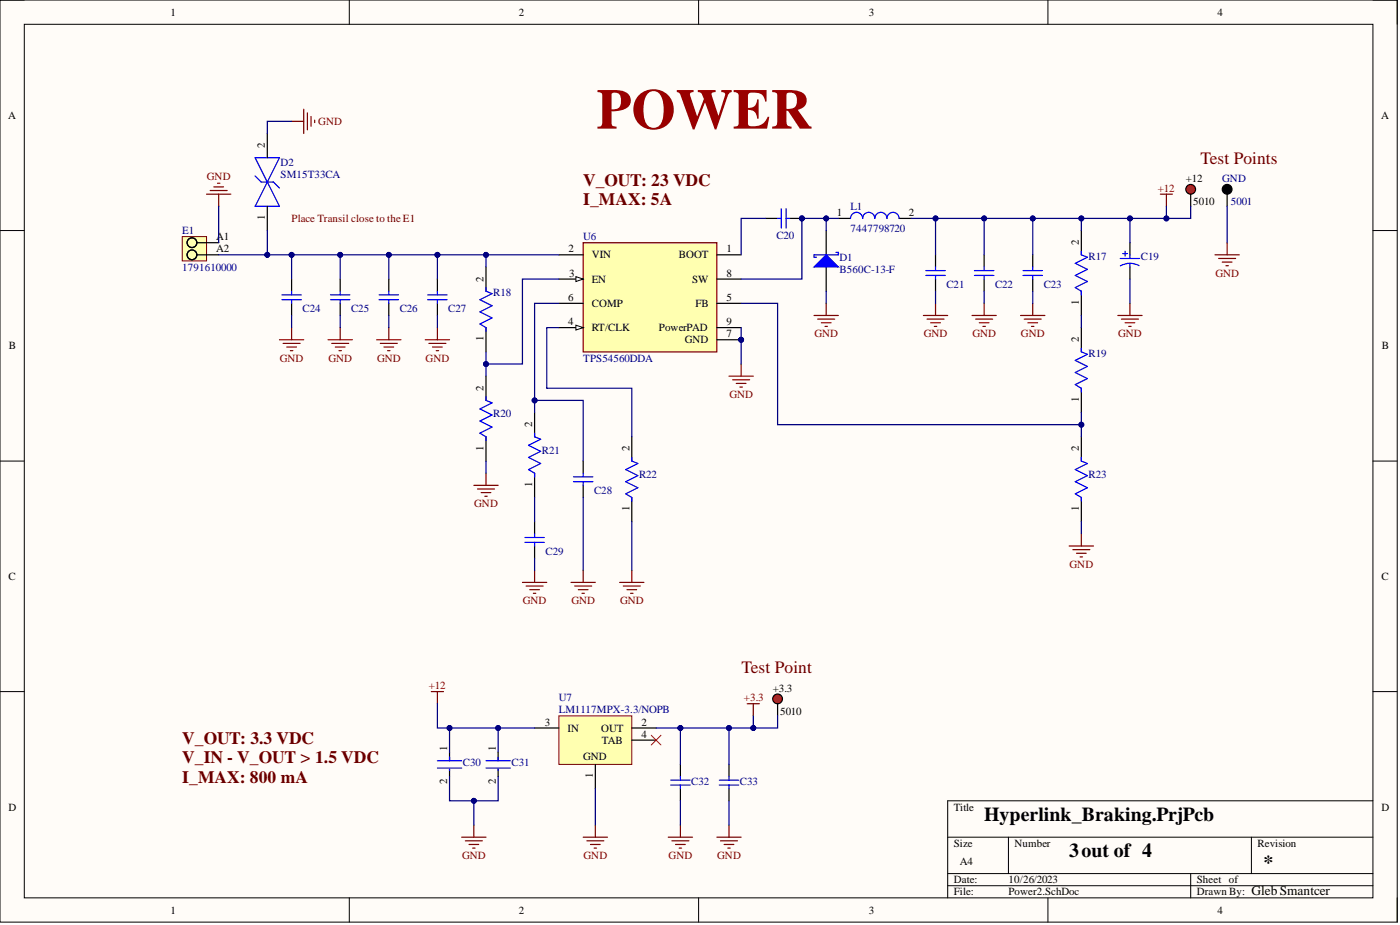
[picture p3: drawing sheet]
<svg xmlns="http://www.w3.org/2000/svg" width="292mm" height="193mm" viewBox="0 0 292 193" stroke-linecap="round" stroke-linejoin="round" font-family="sans-serif">
<defs><g id="words">
<text font-size="11.9" fill="#900" x="124.5" y="26.8">POWER</text>
<g font-size="4.1">
<text x="205.3" y="171.2">Hyperlink_Braking.PrjPcb</text>
<text x="223.1" y="178.8">3out of 4</text>
<text x="263.6" y="181.3">*</text>
</g>
<g font-size="3.6" fill="#600">
<text x="250.5" y="34.2">Test Points</text>
<text x="121.7" y="38.7">V_OUT: 23 VDC</text>
<text x="121.7" y="42.8">I_MAX: 5A</text>
<text x="154.7" y="140.5">Test Point</text>
<text x="38" y="155.2">V_OUT: 3.3 VDC</text>
<text x="38" y="159.2">V_IN - V_OUT &gt; 1.5 VDC</text>
<text x="38" y="163.3">I_MAX: 800 mA</text>
</g>
<text font-size="2.8" x="261.1" y="186.7">GlebSmantcer</text>
<g font-size="2.3">
<text x="35.6" y="3.3">1</text>
<text x="108.2" y="3.3">2</text>
<text x="181.3" y="3.3">3</text>
<text x="254" y="3.3">4</text>
<text x="1.7" y="24.8">A</text>
<text x="288.1" y="24.8">A</text>
<text x="55.3" y="30.9" transform="rotate(-90 55.3 30.9)">2</text>
<text x="247.4" y="38">+12</text>
<text x="55.3" y="45.9" transform="rotate(-90 55.3 45.9)">1</text>
<text x="174.6" y="45.1">1</text>
<text x="189.6" y="45.1">2</text>
<text x="248.9" y="42.8">5010</text>
<text x="45.1" y="50.1">A1</text>
<text x="45.1" y="52.7">A2</text>
<text x="118.6" y="52.7">2</text>
<text x="123.5" y="53.9">VIN</text>
<text x="141.6" y="53.9">BOOT</text>
<text x="151.6" y="52.7">1</text>
<text x="225.1" y="51.1" transform="rotate(-90 225.1 51.1)">2</text>
<text x="100.9" y="58.7" transform="rotate(-90 100.9 58.7)">2</text>
<text x="118.7" y="57.7">3</text>
<text x="123.5" y="59">EN</text>
<text x="144.4" y="59">SW</text>
<text x="151.6" y="57.7">8</text>
<text x="118.6" y="62.8">6</text>
<text x="123.5" y="64">COMP</text>
<text x="145.1" y="64">FB</text>
<text x="151.6" y="62.8">5</text>
<text x="225.1" y="63.6" transform="rotate(-90 225.1 63.6)">1</text>
<text x="100.9" y="71.2" transform="rotate(-90 100.9 71.2)">1</text>
<text x="118.6" y="67.8">4</text>
<text x="123.5" y="69.1">RT/CLK</text>
<text x="137.5" y="69.1">PowerPAD</text>
<text x="142.9" y="71.6">GND</text>
<text x="151.6" y="70.4">7</text>
<text x="151.6" y="67.8">9</text>
<text x="225.1" y="71.4" transform="rotate(-90 225.1 71.4)">2</text>
<text x="1.9" y="72.9">B</text>
<text x="288.3" y="72.9">B</text>
<text x="100.9" y="81.5" transform="rotate(-90 100.9 81.5)">2</text>
<text x="225.1" y="83.9" transform="rotate(-90 225.1 83.9)">1</text>
<text x="111" y="89.1" transform="rotate(-90 111 89.1)">2</text>
<text x="100.9" y="94" transform="rotate(-90 100.9 94)">1</text>
<text x="131.3" y="94.2" transform="rotate(-90 131.3 94.2)">2</text>
<text x="225.1" y="94.2" transform="rotate(-90 225.1 94.2)">2</text>
<text x="111" y="101.6" transform="rotate(-90 111 101.6)">1</text>
<text x="131.3" y="106.7" transform="rotate(-90 131.3 106.7)">1</text>
<text x="225.1" y="106.7" transform="rotate(-90 225.1 106.7)">1</text>
<text x="1.8" y="121">C</text>
<text x="288.2" y="121">C</text>
<text x="161.2" y="144.3">+3.3</text>
<text x="162.7" y="149.1">5010</text>
<text x="113.7" y="151.4">3</text>
<text x="118.4" y="152.6">IN</text>
<text x="125.4" y="152.6">OUT</text>
<text x="125.6" y="155.2">TAB</text>
<text x="133.8" y="151.4">2</text>
<text x="133.8" y="153.9">4</text>
<text x="93.3" y="156.7" transform="rotate(-90 93.3 156.7)">1</text>
<text x="103.4" y="156.7" transform="rotate(-90 103.4 156.7)">1</text>
<text x="121.7" y="158.5">GND</text>
<text x="93.3" y="163.5" transform="rotate(-90 93.3 163.5)">2</text>
<text x="103.4" y="163.5" transform="rotate(-90 103.4 163.5)">2</text>
<text x="123.7" y="162.3" transform="rotate(-90 123.7 162.3)">1</text>
<text x="1.8" y="169.1">D</text>
<text x="199" y="169.1">Title</text>
<text x="288.2" y="169.1">D</text>
<text x="199" y="176.7">Size</text>
<text x="211.7" y="176.7">Number</text>
<text x="262.4" y="176.7">Revision</text>
<text x="199" y="184.3">Date:</text>
<text x="200.3" y="180.5">A4</text>
<text x="210.4" y="184.3">10/26/2023</text>
<text x="249.7" y="184.3">Sheet of</text>
<text x="35.6" y="190.6">1</text>
<text x="108.2" y="190.6">2</text>
<text x="181.3" y="190.6">3</text>
<text x="199" y="186.8">File:</text>
<text x="210.4" y="186.8">Power2.SchDoc</text>
<text x="249.7" y="186.8">Drawn By:</text>
<text x="254" y="190.6">4</text>
</g>
<g font-size="2.3" fill="#800000">
<text x="66.4" y="26.1">GND</text>
<text x="43.2" y="37.5">GND</text>
<text x="241.6" y="40">+12</text>
<text x="253.6" y="57.7">GND</text>
<text x="169.9" y="70.4">GND</text>
<text x="192.7" y="70.4">GND</text>
<text x="202.9" y="70.4">GND</text>
<text x="213" y="70.4">GND</text>
<text x="233.3" y="70.4">GND</text>
<text x="58.4" y="75.4">GND</text>
<text x="68.5" y="75.4">GND</text>
<text x="78.7" y="75.4">GND</text>
<text x="88.8" y="75.4">GND</text>
<text x="152.2" y="83">GND</text>
<text x="98.9" y="105.8">GND</text>
<text x="223.2" y="118.5">GND</text>
<text x="109.1" y="126.1">GND</text>
<text x="119.2" y="126.1">GND</text>
<text x="129.4" y="126.1">GND</text>
<text x="89.5" y="143.8">+12</text>
<text x="155.2" y="146.3">+3.3</text>
<text x="96.4" y="179.2">GND</text>
<text x="121.8" y="179.2">GND</text>
<text x="139.5" y="179.2">GND</text>
<text x="149.6" y="179.2">GND</text>
</g>
<g font-size="2.3" fill="#000080">
<text x="58.6" y="34.7">D2</text>
<text x="58.6" y="37.2">SM15T33CA</text>
<text x="255" y="38">GND</text>
<text x="177.4" y="43.8">L1</text>
<text x="256.8" y="42.8">5001</text>
<text x="38" y="48.9">E1</text>
<text x="121.7" y="50.1">U6</text>
<text x="162" y="49.9">C20</text>
<text x="177.4" y="48.4">7447798720</text>
<text x="38" y="56.5">1791610000</text>
<text x="175.2" y="54.4">D1</text>
<text x="175.2" y="57">B560C-13-F</text>
<text x="197.5" y="60">C21</text>
<text x="207.6" y="60">C22</text>
<text x="217.8" y="60">C23</text>
<text x="227.1" y="54.2">R17</text>
<text x="238" y="54.2">C19</text>
<text x="63.1" y="65.1">C24</text>
<text x="73.3" y="65.1">C25</text>
<text x="83.4" y="65.1">C26</text>
<text x="93.5" y="65.1">C27</text>
<text x="102.9" y="61.8">R18</text>
<text x="121.7" y="75.4">TPS54560DDA</text>
<text x="227.1" y="74.4">R19</text>
<text x="102.9" y="87.1">R20</text>
<text x="113.1" y="94.7">R21</text>
<text x="133.3" y="99.7">R22</text>
<text x="227.1" y="99.7">R23</text>
<text x="124" y="103">C28</text>
<text x="113.8" y="115.7">C29</text>
<text x="116.6" y="146.3">U7</text>
<text x="116.6" y="148.8">LM1117MPX-3.3/NOPB</text>
<text x="96.6" y="159.7">C30</text>
<text x="106.7" y="159.7">C31</text>
<text x="144.2" y="163.8">C32</text>
<text x="154.4" y="163.8">C33</text>
</g>
<text font-size="2.3" fill="#600" x="60.8" y="46.3">Place Transil close to the E1</text>
</g></defs>
<path d="M0 0h291.5v192.4h-291.5z" fill-rule="evenodd" fill="#fffcf8"/>
<path d="M0 0h291.5v192.4h-291.5z" fill="none" stroke="#000" stroke-width=".21"/>
<path d="M5.1 5.1h281.4v182.2h-281.4z" fill-rule="evenodd" fill="#fffcf8"/>
<g fill="none" stroke="#000" stroke-width=".21">
<path d="M0 0h5.1M5.1 5.1h281.4v182.2h-281.4zM72.9 0v5.1M145.8 0v5.1M218.6 0v5.1M286.5 0h5v5.1M0 48.1h5.1M286.5 48.1h5M0 96.2h5.1M286.5 96.2h5M0 144.3h5.1M286.5 144.3h5"/>
<path d="M197.7 174.7h88.8M210.4 174.7v7.5M261.1 174.7v7.5M286.5 167.1h-88.8v20.2M72.9 187.3v5.1M145.8 187.3v5.1M197.7 182.2h88.8M197.7 184.8h88.8M218.6 187.3v5.1M248.4 182.2v5.1M291.5 187.3v5.1"/>
</g>
<path d="M116.6 149.3h15.2v10.2h-15.2z" fill-rule="evenodd" fill="#ffffb0"/>
<path d="M116.6 149.3h15.2v10.2h-15.2z" fill="none" stroke="#800000" stroke-width=".21"/>
<path d="M111.5 151.9h5.1M124.2 159.5v5M131.8 151.9h5.1M131.8 154.4h5.1M142 159.5v2.5M152.1 159.5v2.5M142 164.5v2.6M152.1 164.5v2.6" fill="none" stroke="#000" stroke-width=".25"/>
<g fill="none" stroke="#800000" stroke-width=".25">
<path d="M155.9 146.8h2.5M157.2 146.8v2.5M96.3 174.7h5.1M97.1 175.4h3.5M97.8 176.2h2.1M98.6 176.9h.5M98.9 172.1v2.6M121.7 174.7h5M122.4 175.4h3.6M123.2 176.2h2M124 176.9h.5M124.2 172.1v2.6"/>
<path d="M139.4 174.7h5.1M140.2 175.4h3.5M140.9 176.2h2.1M141.7 176.9h.5M142 172.1v2.6M149.6 174.7h5M150.3 175.4h3.6M151.1 176.2h2M151.8 176.9h.6M152.1 172.1v2.6"/>
</g>
<path d="M135.9 153.4l2 2M137.9 153.4l-2 2" fill="none" stroke="#f00" stroke-width=".21"/>
<path d="M139.9 162.8h4.1M139.9 163.8h4.1M142 162v.8M142 163.8v.7M150.1 162.8h4M150.1 163.8h4M152.1 162v.8M152.1 163.8v.7" fill="none" stroke="#00f" stroke-width=".25"/>
<circle cx="162.2" cy="145.8" r="1.01" fill="#ee0e22"/>
<g fill="none" stroke="#000" stroke-width=".25">
<path d="M162.2 146.8v2.5"/>
<circle cx="162.2" cy="145.8" r="1.01"/>
</g>
<path d="M90 144.3h2.5M91.3 144.3v2.5" fill="none" stroke="#800000" stroke-width=".25"/>
<circle cx="154.6" cy="70.9" r=".51" fill="#000080"/>
<circle cx="154.6" cy="70.9" r=".51" fill="none" stroke="#000080" stroke-width=".21"/>
<path d="M121.7 50.6h27.9v22.8h-27.9z" fill-rule="evenodd" fill="#ffffb0"/>
<path d="M121.7 50.6h27.9v22.8h-27.9z" fill="none" stroke="#800000" stroke-width=".25"/>
<path d="M116.6 53.2h5.1M116.6 58.2h5.1M149.6 53.2h5M116.6 63.3h5.1" fill="none" stroke="#000" stroke-width=".25"/>
<path d="M120.2 57.7l1.5 .5-1.5 .5z" fill="#f8fcff"/>
<path d="M120.2 57.7l1.5 .5-1.5 .5z" fill="none" stroke="#000" stroke-width=".21"/>
<path d="M116.6 68.3h5.1M149.6 63.3h5" fill="none" stroke="#000" stroke-width=".25"/>
<path d="M120.2 67.8l1.5 .5-1.5 .6z" fill="#f8fcff"/>
<path d="M120.2 67.8l1.5 .5-1.5 .6z" fill="none" stroke="#000" stroke-width=".21"/>
<path d="M149.6 58.2h5M149.6 70.9h5" fill="none" stroke="#000" stroke-width=".25"/>
<circle cx="154.6" cy="70.9" r=".51" fill="#000080"/>
<circle cx="154.6" cy="70.9" r=".51" fill="none" stroke="#000080" stroke-width=".21"/>
<path d="M149.6 68.3h5" fill="none" stroke="#000" stroke-width=".25"/>
<g fill="none" stroke="#800000" stroke-width=".25">
<path d="M43.9 39.7h3.5M44.6 39h2M45.4 38.2h.5M43.1 40.5h5.1M45.6 40.5v2.5M58.3 70.9h5.1M59.1 71.6h3.5M59.8 72.4h2.1M60.6 73.2h.5M60.8 68.3v2.6M68.4 70.9h5.1M69.2 71.6h3.6"/>
<path d="M70 72.4h2M70.7 73.2h.5M71 68.3v2.6M78.6 70.9h5.1M79.3 71.6h3.6M80.1 72.4h2M80.9 73.2h.5M81.1 68.3v2.6M101.4 98.7v2.6M98.9 101.3h5M99.6 102h3.6M100.4 102.8h2"/>
<path d="M101.1 103.5h.6"/>
</g>
<circle cx="167.3" cy="45.6" r=".51" fill="#000080"/>
<circle cx="167.3" cy="45.6" r=".51" fill="none" stroke="#000080" stroke-width=".21"/>
<path d="M164.8 45.6h2.5" fill="none" stroke="#000" stroke-width=".25"/>
<circle cx="167.3" cy="45.6" r=".51" fill="#000080"/>
<circle cx="167.3" cy="45.6" r=".51" fill="none" stroke="#000080" stroke-width=".21"/>
<path d="M159.7 45.6h2.5M225.6 48.1v5.1M235.8 50.6v2.6M235.8 55.7v2.5M225.6 60.8v5M225.6 68.3v5.1M225.6 81v5.1" fill="none" stroke="#000" stroke-width=".25"/>
<g fill="none" stroke="#00f" stroke-width=".25">
<path d="M162.2 45.6h.8M163 43.5v4.1M164 43.5v4.1M164 45.6h.8M225.6 52.4v.8l1.3 .5-2.6 1.2 2.6 1.3-2.6 1.3 2.6 1.2-2.6 1.3 1.3 .8v.7M233.7 53.9h4.1M234.2 52.9h1M234.7 52.4v1M235.8 54.9l1.1 .2 .8 .3M235.8 54.9l-.9 .1-1.2 .5M235.8 53.2v.7M235.8 54.9v.8"/>
<path d="M225.6 72.6v.8l1.3 .5-2.6 1.3 2.6 1.2-2.6 1.3 2.6 1.3-2.6 1.2 1.3 .8v.8"/>
</g>
<g fill="none" stroke="#800000" stroke-width=".25">
<path d="M242.1 40.5h2.5M243.4 40.5v2.5M152.1 78.5h5.1M152.9 79.2h3.5M153.6 80h2M154.6 75.9v2.6M169.8 65.8h5.1M170.6 66.6h3.6M171.4 67.3h2M172.1 68.1h.5M172.4 63.3v2.5M192.7 65.8h5"/>
<path d="M193.4 66.6h3.6M194.2 67.3h2M194.9 68.1h.5M195.2 63.3v2.5M202.8 65.8h5.1M203.6 66.6h3.5M204.3 67.3h2M205.1 68.1h.5M205.3 63.3v2.5M233.2 65.8h5.1M234 66.6h3.5M234.7 67.3h2.1"/>
<path d="M235.5 68.1h.5M235.8 63.3v2.5M154.4 80.7h.5M111.5 119v2.5M121.7 119v2.5M223.1 113.9h5M223.8 114.7h3.6M224.6 115.4h2M225.4 116.2h.5M225.6 111.4v2.5M109 121.5h5.1M109.8 122.3h3.5"/>
<path d="M110.5 123h2.1M111.3 123.8h.5M119.1 121.5h5.1M119.9 122.3h3.6M120.7 123h2M121.4 123.8h.5"/>
</g>
<circle cx="248.4" cy="39.5" r="1.01" fill="#ee0e22"/>
<g fill="none" stroke="#000" stroke-width=".25">
<path d="M248.4 40.5v2.5M256 40.5v2.5"/>
<circle cx="248.4" cy="39.5" r="1.01"/>
<circle cx="256" cy="39.5" r="1.01"/>
</g>
<circle cx="256" cy="39.5" r="1.01" fill="#000"/>
<path d="M253.5 53.2h5.1M254.3 53.9h3.5M255 54.7h2M255.8 55.4h.5M256 50.6v2.6" fill="none" stroke="#800000" stroke-width=".25"/>
<path d="M38 49.4h5.1v5h-5.1z" fill-rule="evenodd" fill="#ffffb0"/>
<path d="M38 49.4h5.1v5h-5.1z" fill="none" stroke="#800000" stroke-width=".21"/>
<g fill="none" stroke="#000" stroke-width=".25">
<path d="M41.1 50.6h4.5M41.1 53.2h4.5M60.8 58.2v2.6M71 58.2v2.6M81.1 58.2v2.6M91.3 58.2v2.6M101.4 55.7v5.1M172.4 48.1v5.1M172.4 55.7v5.1M60.8 63.3v2.5M71 63.3v2.5M81.1 63.3v2.5"/>
<path d="M91.3 63.3v2.5M101.4 68.3v5.1M101.4 78.5v5M101.4 91.1v5.1M131.8 91.1v5.1M131.8 103.8v5"/>
<circle cx="40.1" cy="53.2" r="1.01"/>
<circle cx="40.1" cy="50.6" r="1.01"/>
</g>
<g fill="none" stroke="#00f" stroke-width=".25">
<path d="M101.4 60v.8l1.3 .5-2.6 1.2 2.6 1.3-2.6 1.3 2.6 1.2-2.6 1.3 1.3 .7v.8M58.8 61.5h4.1M58.8 62.5h4.1M60.8 60.8v.7M60.8 62.5v.8M69 61.5h4M69 62.5h4M71 60.8v.7M71 62.5v.8M79.1 61.5h4M79.1 62.5h4M81.1 60.8v.7"/>
<path d="M81.1 62.5v.8M89.2 61.5h4.1M89.2 62.5h4.1M91.3 60.8v.7M91.3 62.5v.8M101.4 82.8v.7l1.3 .5-2.6 1.3 2.6 1.3-2.6 1.2 2.6 1.3-2.6 1.3 1.3 .7v.8M131.8 95.4v.8l1.3 .5-2.5 1.3 2.5 1.2-2.5 1.3 2.5 1.3-2.5 1.2 1.2 .8v.7"/>
</g>
<path d="M88.7 70.9h5.1M89.5 71.6h3.5M90.2 72.4h2.1M91 73.2h.5M91.3 68.3v2.6M131.8 119v2.5M129.3 121.5h5.1M130 122.3h3.6M130.8 123h2M131.6 123.8h.5" fill="none" stroke="#800000" stroke-width=".25"/>
<path d="M169.8 55.7l2.6-2.5 2.5 2.5z" fill="#00f"/>
<g fill="none" stroke="#00f" stroke-width=".25">
<path d="M53.2 32.9h5.1l-5.1 10.1h5.1zM53.2 36.7l1.3 1.3h2.5l1.3 1.2M169.8 55.7l2.6-2.5 2.5 2.5zM174.4 52.7h.5v.5h-5.1v.5h.6M177.4 45.6a1.27 1.27 0 0 1 1.3-1.3 1.27 1.27 0 0 1 1.3 1.3 1.27 1.27 0 0 1 1.3-1.3 1.27 1.27 0 0 1 1.2 1.3 1.27 1.27 0 0 1 1.3-1.3 1.27 1.27 0 0 1 1.3 1.3 1.27 1.27 0 0 1 1.2-1.3 1.27 1.27 0 0 1 1.3 1.3M193.2 56.5h4M193.2 57.5h4M195.2 55.7v.8M195.2 57.5v.7M203.3 56.5h4.1M203.3 57.5h4.1M205.3 55.7v.8"/>
<path d="M205.3 57.5v.7M213.4 56.5h4.1M213.4 57.5h4.1M215.5 55.7v.8M215.5 57.5v.7M111.5 90.4v.7l1.3 .5-2.5 1.3 2.5 1.3-2.5 1.2 2.5 1.3-2.5 1.3 1.2 .7v.8M119.7 99.5h4M121.7 98.7v.8M225.6 95.4v.8l1.3 .5-2.6 1.3 2.6 1.2-2.6 1.3 2.6 1.3-2.6 1.2 1.3 .8v.7M109.5 112.1h4.1M109.5 113.1h4.1M111.5 111.4v.7"/>
<path d="M111.5 113.1v.8M119.7 100.5h4M121.7 100.5v.8M91.3 158.7h5M93.8 157.9v.8M101.4 158.7h5.1M103.9 157.9v.8M91.3 160.2h5M93.8 160.5v.2M101.4 160.2h5.1M103.9 160.5v.2"/>
</g>
<g fill="none" stroke="#000" stroke-width=".25">
<path d="M55.8 27.8v5.1M55.8 43v5.1M174.9 45.6h2.5M187.6 45.6h2.5M195.2 53.2v2.5M195.2 58.2v2.6M205.3 53.2v2.5M205.3 58.2v2.6M215.5 53.2v2.5M215.5 58.2v2.6M111.5 86.1v5M111.5 98.7v5.1"/>
<path d="M121.7 96.2v2.5M225.6 91.1v5.1M111.5 108.8v2.6M111.5 113.9v2.5M121.7 101.3v2.5M225.6 103.8v5M93.8 156.9v1.8M103.9 156.9v1.8M93.8 160.5v1.5M103.9 160.5v1.5"/>
</g>
<path d="M60.8 25.3h2.6M63.4 22.8v5M64.1 23.5v3.6M64.9 24.3v2M65.7 25.1v.5M212.9 65.8h5.1M213.7 66.6h3.5M214.5 67.3h2M215.2 68.1h.5M215.5 63.3v2.5" fill="none" stroke="#800000" stroke-width=".25"/>
<path d="M103.9 151.9v5" fill="none" stroke="#000080" stroke-width=".25"/>
<circle cx="103.9" cy="151.9" r=".51" fill="#000080"/>
<circle cx="103.9" cy="151.9" r=".51" fill="none" stroke="#000080" stroke-width=".21"/>
<path d="M91.3 146.8v5.1h2.5" fill="none" stroke="#000080" stroke-width=".25"/>
<circle cx="93.8" cy="151.9" r=".51" fill="#000080"/>
<circle cx="93.8" cy="151.9" r=".51" fill="none" stroke="#000080" stroke-width=".21"/>
<path d="M93.8 162v5.1h5.1v5" fill="none" stroke="#000080" stroke-width=".25"/>
<circle cx="98.9" cy="167.1" r=".51" fill="#000080"/>
<circle cx="98.9" cy="167.1" r=".51" fill="none" stroke="#000080" stroke-width=".21"/>
<path d="M103.9 162v5.1h-5" fill="none" stroke="#000080" stroke-width=".25"/>
<circle cx="98.9" cy="167.1" r=".51" fill="#000080"/>
<circle cx="98.9" cy="167.1" r=".51" fill="none" stroke="#000080" stroke-width=".21"/>
<path d="M136.9 151.9h5.1v7.6M124.2 164.5v7.6M142 167.1v5M152.1 167.1v5" fill="none" stroke="#000080" stroke-width=".25"/>
<circle cx="142" cy="151.9" r=".51" fill="#000080"/>
<circle cx="142" cy="151.9" r=".51" fill="none" stroke="#000080" stroke-width=".21"/>
<path d="M142 151.9h10.1v7.6" fill="none" stroke="#000080" stroke-width=".25"/>
<circle cx="142" cy="151.9" r=".51" fill="#000080"/>
<circle cx="142" cy="151.9" r=".51" fill="none" stroke="#000080" stroke-width=".21"/>
<circle cx="152.1" cy="151.9" r=".51" fill="#000080"/>
<circle cx="152.1" cy="151.9" r=".51" fill="none" stroke="#000080" stroke-width=".21"/>
<path d="M157.2 149.3v2.6h-5.1" fill="none" stroke="#000080" stroke-width=".25"/>
<circle cx="152.1" cy="151.9" r=".51" fill="#000080"/>
<circle cx="152.1" cy="151.9" r=".51" fill="none" stroke="#000080" stroke-width=".21"/>
<circle cx="157.2" cy="151.9" r=".51" fill="#000080"/>
<circle cx="157.2" cy="151.9" r=".51" fill="none" stroke="#000080" stroke-width=".21"/>
<path d="M162.2 149.3v2.6h-5" fill="none" stroke="#000080" stroke-width=".25"/>
<circle cx="157.2" cy="151.9" r=".51" fill="#000080"/>
<circle cx="157.2" cy="151.9" r=".51" fill="none" stroke="#000080" stroke-width=".21"/>
<path d="M60.8 53.2v5" fill="none" stroke="#000080" stroke-width=".25"/>
<circle cx="60.8" cy="53.2" r=".51" fill="#000080"/>
<circle cx="60.8" cy="53.2" r=".51" fill="none" stroke="#000080" stroke-width=".21"/>
<path d="M71 53.2v5" fill="none" stroke="#000080" stroke-width=".25"/>
<circle cx="71" cy="53.2" r=".51" fill="#000080"/>
<circle cx="71" cy="53.2" r=".51" fill="none" stroke="#000080" stroke-width=".21"/>
<path d="M116.6 58.2h-7.6v17.7h-7.6M60.8 65.8v2.5M71 65.8v2.5M101.4 96.2v2.5" fill="none" stroke="#000080" stroke-width=".25"/>
<circle cx="101.4" cy="75.9" r=".51" fill="#000080"/>
<circle cx="101.4" cy="75.9" r=".51" fill="none" stroke="#000080" stroke-width=".21"/>
<path d="M111.5 83.5h10.2v12.7" fill="none" stroke="#000080" stroke-width=".25"/>
<circle cx="111.5" cy="83.5" r=".51" fill="#000080"/>
<circle cx="111.5" cy="83.5" r=".51" fill="none" stroke="#000080" stroke-width=".21"/>
<path d="M235.8 58.2v5.1M248.4 43v2.6h-5M225.6 65.8v2.5M121.7 103.8v15.2M225.6 108.8v2.6" fill="none" stroke="#000080" stroke-width=".25"/>
<circle cx="243.4" cy="45.6" r=".51" fill="#000080"/>
<circle cx="243.4" cy="45.6" r=".51" fill="none" stroke="#000080" stroke-width=".21"/>
<path d="M81.1 53.2v5M256 43v7.6" fill="none" stroke="#000080" stroke-width=".25"/>
<circle cx="81.1" cy="53.2" r=".51" fill="#000080"/>
<circle cx="81.1" cy="53.2" r=".51" fill="none" stroke="#000080" stroke-width=".21"/>
<path d="M91.3 53.2v5M81.1 65.8v2.5" fill="none" stroke="#000080" stroke-width=".25"/>
<circle cx="91.3" cy="53.2" r=".51" fill="#000080"/>
<circle cx="91.3" cy="53.2" r=".51" fill="none" stroke="#000080" stroke-width=".21"/>
<path d="M101.4 53.2v2.5M91.3 65.8v2.5" fill="none" stroke="#000080" stroke-width=".25"/>
<circle cx="101.4" cy="53.2" r=".51" fill="#000080"/>
<circle cx="101.4" cy="53.2" r=".51" fill="none" stroke="#000080" stroke-width=".21"/>
<path d="M116.6 68.3h-2.5v12.7h17.7v10.1M154.6 68.3v7.6M131.8 108.8v10.2" fill="none" stroke="#000080" stroke-width=".25"/>
<circle cx="154.6" cy="70.9" r=".51" fill="#000080"/>
<circle cx="154.6" cy="70.9" r=".51" fill="none" stroke="#000080" stroke-width=".21"/>
<path d="M195.2 45.6v7.6M172.4 60.8v2.5" fill="none" stroke="#000080" stroke-width=".25"/>
<circle cx="195.2" cy="45.6" r=".51" fill="#000080"/>
<circle cx="195.2" cy="45.6" r=".51" fill="none" stroke="#000080" stroke-width=".21"/>
<path d="M205.3 45.6v7.6" fill="none" stroke="#000080" stroke-width=".25"/>
<circle cx="205.3" cy="45.6" r=".51" fill="#000080"/>
<circle cx="205.3" cy="45.6" r=".51" fill="none" stroke="#000080" stroke-width=".21"/>
<path d="M215.5 45.6v7.6" fill="none" stroke="#000080" stroke-width=".25"/>
<circle cx="215.5" cy="45.6" r=".51" fill="#000080"/>
<circle cx="215.5" cy="45.6" r=".51" fill="none" stroke="#000080" stroke-width=".21"/>
<path d="M243.4 43v2.6h-53.3" fill="none" stroke="#000080" stroke-width=".25"/>
<circle cx="195.2" cy="45.6" r=".51" fill="#000080"/>
<circle cx="195.2" cy="45.6" r=".51" fill="none" stroke="#000080" stroke-width=".21"/>
<circle cx="205.3" cy="45.6" r=".51" fill="#000080"/>
<circle cx="205.3" cy="45.6" r=".51" fill="none" stroke="#000080" stroke-width=".21"/>
<circle cx="215.5" cy="45.6" r=".51" fill="#000080"/>
<circle cx="215.5" cy="45.6" r=".51" fill="none" stroke="#000080" stroke-width=".21"/>
<circle cx="225.6" cy="45.6" r=".51" fill="#000080"/>
<circle cx="225.6" cy="45.6" r=".51" fill="none" stroke="#000080" stroke-width=".21"/>
<circle cx="235.8" cy="45.6" r=".51" fill="#000080"/>
<circle cx="235.8" cy="45.6" r=".51" fill="none" stroke="#000080" stroke-width=".21"/>
<circle cx="243.4" cy="45.6" r=".51" fill="#000080"/>
<circle cx="243.4" cy="45.6" r=".51" fill="none" stroke="#000080" stroke-width=".21"/>
<path d="M225.6 45.6v2.5" fill="none" stroke="#000080" stroke-width=".25"/>
<circle cx="225.6" cy="45.6" r=".51" fill="#000080"/>
<circle cx="225.6" cy="45.6" r=".51" fill="none" stroke="#000080" stroke-width=".21"/>
<path d="M235.8 45.6v5" fill="none" stroke="#000080" stroke-width=".25"/>
<circle cx="235.8" cy="45.6" r=".51" fill="#000080"/>
<circle cx="235.8" cy="45.6" r=".51" fill="none" stroke="#000080" stroke-width=".21"/>
<path d="M101.4 73.4v5.1M195.2 60.8v2.5M205.3 60.8v2.5M215.5 60.8v2.5M111.5 103.8v5" fill="none" stroke="#000080" stroke-width=".25"/>
<circle cx="101.4" cy="75.9" r=".51" fill="#000080"/>
<circle cx="101.4" cy="75.9" r=".51" fill="none" stroke="#000080" stroke-width=".21"/>
<path d="M225.6 86.1v5" fill="none" stroke="#000080" stroke-width=".25"/>
<circle cx="225.6" cy="88.6" r=".51" fill="#000080"/>
<circle cx="225.6" cy="88.6" r=".51" fill="none" stroke="#000080" stroke-width=".21"/>
<path d="M116.6 63.3h-5.1v22.8" fill="none" stroke="#000080" stroke-width=".25"/>
<circle cx="111.5" cy="83.5" r=".51" fill="#000080"/>
<circle cx="111.5" cy="83.5" r=".51" fill="none" stroke="#000080" stroke-width=".21"/>
<path d="M60.8 25.3h-5v2.5M55.8 48.1v5.1h60.8M111.5 116.4v2.6" fill="none" stroke="#000080" stroke-width=".25"/>
<circle cx="101.4" cy="53.2" r=".51" fill="#000080"/>
<circle cx="101.4" cy="53.2" r=".51" fill="none" stroke="#000080" stroke-width=".21"/>
<circle cx="91.3" cy="53.2" r=".51" fill="#000080"/>
<circle cx="91.3" cy="53.2" r=".51" fill="none" stroke="#000080" stroke-width=".21"/>
<circle cx="81.1" cy="53.2" r=".51" fill="#000080"/>
<circle cx="81.1" cy="53.2" r=".51" fill="none" stroke="#000080" stroke-width=".21"/>
<circle cx="71" cy="53.2" r=".51" fill="#000080"/>
<circle cx="71" cy="53.2" r=".51" fill="none" stroke="#000080" stroke-width=".21"/>
<circle cx="60.8" cy="53.2" r=".51" fill="#000080"/>
<circle cx="60.8" cy="53.2" r=".51" fill="none" stroke="#000080" stroke-width=".21"/>
<circle cx="55.8" cy="53.2" r=".51" fill="#000080"/>
<circle cx="55.8" cy="53.2" r=".51" fill="none" stroke="#000080" stroke-width=".21"/>
<path d="M45.6 53.2h10.2" fill="none" stroke="#000080" stroke-width=".25"/>
<circle cx="55.8" cy="53.2" r=".51" fill="#000080"/>
<circle cx="55.8" cy="53.2" r=".51" fill="none" stroke="#000080" stroke-width=".21"/>
<path d="M45.6 43v7.6M159.7 45.6h-5.1v7.6M174.9 45.6h-2.5v2.5" fill="none" stroke="#000080" stroke-width=".25"/>
<circle cx="172.4" cy="45.6" r=".51" fill="#000080"/>
<circle cx="172.4" cy="45.6" r=".51" fill="none" stroke="#000080" stroke-width=".21"/>
<path d="M172.4 45.6h-5.1v12.6h-12.7" fill="none" stroke="#000080" stroke-width=".25"/>
<circle cx="167.3" cy="45.6" r=".51" fill="#000080"/>
<circle cx="167.3" cy="45.6" r=".51" fill="none" stroke="#000080" stroke-width=".21"/>
<circle cx="172.4" cy="45.6" r=".51" fill="#000080"/>
<circle cx="172.4" cy="45.6" r=".51" fill="none" stroke="#000080" stroke-width=".21"/>
<path d="M111.5 151.9h-17.7v5" fill="none" stroke="#000080" stroke-width=".25"/>
<circle cx="103.9" cy="151.9" r=".51" fill="#000080"/>
<circle cx="103.9" cy="151.9" r=".51" fill="none" stroke="#000080" stroke-width=".21"/>
<circle cx="93.8" cy="151.9" r=".51" fill="#000080"/>
<circle cx="93.8" cy="151.9" r=".51" fill="none" stroke="#000080" stroke-width=".21"/>
<path d="M154.6 63.3h7.6v25.3h63.4" fill="none" stroke="#000080" stroke-width=".25"/>
<circle cx="225.6" cy="88.6" r=".51" fill="#000080"/>
<circle cx="225.6" cy="88.6" r=".51" fill="none" stroke="#000080" stroke-width=".21"/>
<use href="#words"/>
</svg>
